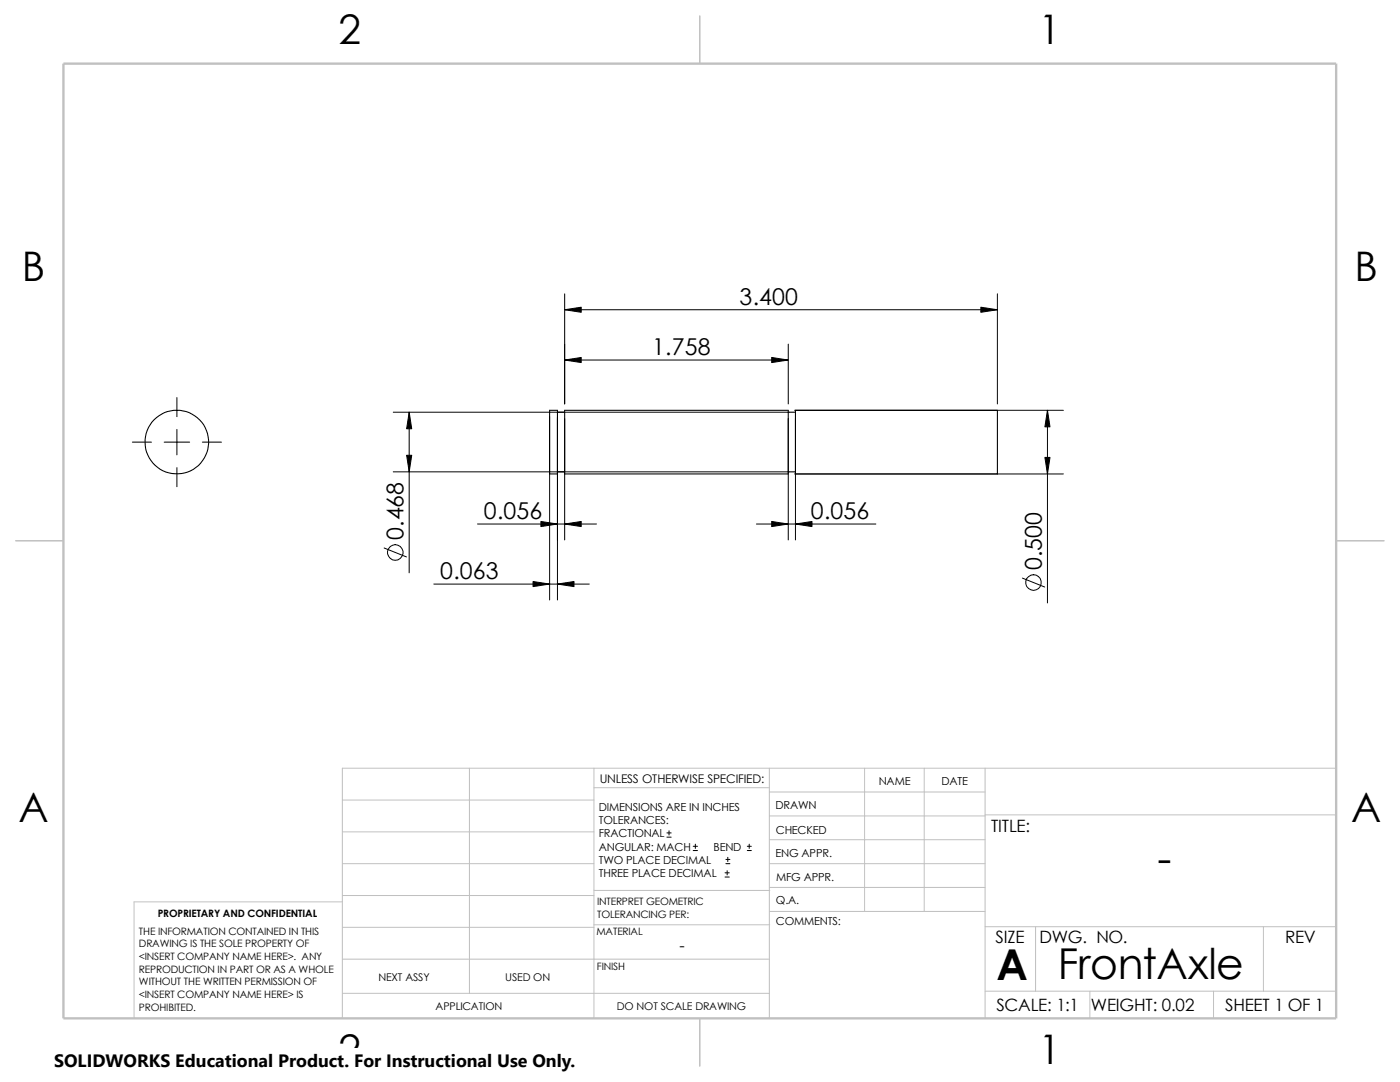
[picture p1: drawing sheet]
<svg xmlns="http://www.w3.org/2000/svg" width="279mm" height="216mm" viewBox="0 0 279 216" stroke-linecap="round" stroke-linejoin="round" font-family="sans-serif">
<defs><g id="words">
<g font-size="8.5">
<text x="231" y="174.1">-</text>
<text x="198.8" y="195.5">A</text>
<text x="211.1" y="195.3">FrontAxle</text>
</g>
<g font-size="8.1">
<text x="67.6" y="8.8">2</text>
<text x="207.3" y="8.8">1</text>
<text x="4.4" y="56.1">B</text>
<text x="270.3" y="56.1">B</text>
<text x="3.7" y="164.1">A</text>
<text x="269.6" y="164.1">A</text>
<text x="67.6" y="212.3">2</text>
<text x="207.3" y="212.3">1</text>
</g>
<g font-size="4.6">
<text x="147.6" y="60.9">3.400</text>
<text x="130.1" y="70.9">1.758</text>
<text x="80.5" y="107.7" transform="rotate(-90 80.5 107.7)">0.468</text>
<text x="96.6" y="103.6">0.056</text>
<text x="161.9" y="103.6">0.056</text>
<text x="207.9" y="113.7" transform="rotate(-90 207.9 113.7)">0.500</text>
<text x="87.9" y="115.6">0.063</text>
</g>
<text font-size="3.6" x="10.8" y="213">SOLIDWORKS Educational Product. For Instructional Use Only.</text>
<g font-size="3.4">
<text x="197.8" y="166">TITLE:</text>
<text x="198.7" y="188.1">SIZE</text>
<text x="207.5" y="188.1">DWG. NO.</text>
<text x="256.5" y="188.2">REV</text>
<text x="198.8" y="201.7">SCALE: 1:1</text>
<text x="217.7" y="201.8">WEIGHT: 0.02</text>
<text x="244.5" y="201.7">SHEET 1 OF 1</text>
</g>
<text font-size="3.2" x="135.6" y="189.8">-</text>
<text font-size="2.4" x="119.7" y="156.2">UNLESS OTHERWISE SPECIFIED:</text>
<g font-size="2.2">
<text x="119.5" y="161.8">DIMENSIONS ARE IN INCHES</text>
<text x="154.8" y="161.5">DRAWN</text>
<text x="175.4" y="156.7">NAME</text>
<text x="187.9" y="156.7">DATE</text>
<text x="119.5" y="164.4">TOLERANCES:</text>
<text x="119.5" y="167.1">FRACTIONAL</text>
<text x="154.8" y="166.3">CHECKED</text>
<text x="119.5" y="172.4">TWO PLACE DECIMAL</text>
<text x="119.5" y="169.8">ANGULAR: MACH</text>
<text x="142.4" y="169.8">BEND</text>
<text x="154.8" y="171">ENG APPR.</text>
<text x="119.5" y="175">THREE PLACE DECIMAL</text>
<text x="154.9" y="175.7">MFG APPR.</text>
<text x="154.9" y="184.7">COMMENTS:</text>
<text x="154.9" y="180.5">Q.A.</text>
</g>
<g font-size="2.1">
<text x="75.5" y="195.7">NEXT ASSY</text>
<text x="100.8" y="195.7">USED ON</text>
<text x="86.9" y="201.5">APPLICATION</text>
<text x="123.1" y="201.6">DO NOT SCALE DRAWING</text>
</g>
<g font-size="2">
<text x="31.5" y="183">PROPRIETARY AND CONFIDENTIAL</text>
<text x="119.2" y="180.6">INTERPRET GEOMETRIC</text>
<text x="119.2" y="183.1">TOLERANCING PER:</text>
<text x="27.7" y="186.5">THE INFORMATION CONTAINED IN THIS</text>
<text x="27.7" y="189.1">DRAWING IS THE SOLE PROPERTY OF</text>
<text x="27.7" y="191.6">&lt;INSERT COMPANY NAME HERE&gt;. ANY</text>
<text x="119" y="186.6">MATERIAL</text>
<text x="27.7" y="194.1">REPRODUCTION IN PART OR AS A WHOLE</text>
<text x="27.7" y="196.6">WITHOUT THE WRITTEN PERMISSION OF</text>
<text x="119.1" y="193.5">FINISH</text>
<text x="27.7" y="199.1">&lt;INSERT COMPANY NAME HERE&gt; IS</text>
<text x="27.7" y="201.7">PROHIBITED.</text>
</g>
</g></defs>
<g fill="none" stroke="#c0c0c0" stroke-width=".2">
<path d="M68.3 159.6h50.2M93.7 153.3v44.9M118.5 157.2h35M118.5 153.3v49.9M153.5 153.3v49.9M153.5 158h43.1M172.6 153.3v28.6M184.4 153.3v28.6M196.6 153.3v49.9M266.7 153.3h-198.4v49.9M68.3 172.3h50.2M68.3 178.7h50.2"/>
<path d="M68.3 166h50.2M68.3 180h-41.5v23.2M118.5 177.7h35.1M153.5 172.3h43.1M153.5 177.1h43.1M153.5 162.8h43.1M153.5 167.6h43.1M196.6 162.6h70.1M68.3 185h50.2M68.3 191.4h85.2M68.3 198.2h85.2M118.5 184.5h35.1"/>
<path d="M153.6 181.9h43M196.6 184.9h70.1M196.6 197.8h70.1M206.7 184.9v12.9M217.5 197.8v5.4M242.2 197.8v5.4M252.1 184.9v12.9"/>
</g>
<path d="M139.7 3.2v9.5M3.1 107.9h9.6M266.7 107.9h9.5M139.7 203.2v9.5" fill="none" stroke="#c0c0c0" stroke-width=".21"/>
<path d="M12.7 12.7h254v190.5h-254z" fill="none" stroke="#c0c0c0" stroke-width=".47"/>
<g fill="none" stroke="#000" stroke-width=".21">
<path d="M109.7 81.9h1.6v12.7h-1.6zM111.3 82.3h1.4M111.3 94.1h1.4M112.7 81.9h44.6v12.7h-44.6zM157.3 82.3h1.4M157.3 94.1h1.4M158.7 81.9h40.4v12.7h-40.4z"/>
<circle cx="35.3" cy="88.2" r="6.3"/>
</g>
<g fill="none" stroke="#000" stroke-width=".2">
<path d="M112.7 58.6v22M199.1 58.6v22M35.3 79.3v3.8M112.7 71.8h44.6M112.7 61.8h86.4M157.3 68.7v11.9M26.4 88.2h3.8M32.8 88.2h5M35.3 85.7v5.1M35.3 93.3v3.8M40.4 88.2h3.8M78.5 94.1h79"/>
<path d="M78.5 82.3h79M81.7 82.3v32M109.7 83.1v36.6M111.3 83.1v36.6M112.7 83.5v24.2M157.3 83.5v24.2M158.6 94.6h53.6M158.6 81.9h53.6M158.7 83.5v24.2M209 81.9v38.4M76.7 109.3l4.4 1.8M86.6 116.5h31"/>
<path d="M95.3 104.6h23.7M151 104.6h23.8M204 115.4l4.5 1.7M133.1 167h.8M133.1 166.2h.8M133.5 165.8v.8M138.3 169.7h.9M138.3 168.9h.9M138.8 168.4v.9M144.7 175h.8M144.7 174.2h.8M144.9 172.3h.8"/>
<path d="M144.9 171.5h.8M145.1 173.7v.9M145.2 171.1v.8M149.1 169.7h.8M149.1 168.9h.8M149.5 168.4v.9"/>
<circle cx="78.9" cy="110.2" r="1.55"/>
<circle cx="206.2" cy="116.2" r="1.56"/>
</g>
<g fill="#000" stroke="#000" stroke-width=".2">
<path d="M112.7 71.8l3.3-.5v1zM112.7 61.8l3.3-.5v1zM154 71.3l3.3 .5-3.3 .5zM195.7 61.3l3.4 .5-3.4 .5zM81.7 82.3l.5 3.3h-1zM81.2 90.8h1l-.5 3.3zM208.5 91.3h1l-.5 3.3zM209 81.9l.5 3.3h-1zM106.4 116l3.3 .5-3.3 .6zM111.3 116.5l3.3-.5v1.1zM107.9 104.1l3.4 .5-3.4 .5zM112.7 104.6l3.3-.5v1z"/>
<path d="M154 104.1l3.3 .5-3.3 .5zM158.7 104.6l3.4-.5v1z"/>
</g>
<path d="M10.8 209.2h104.1v6.7h-104.1z" fill="#fff"/>
<use href="#words"/>
</svg>
